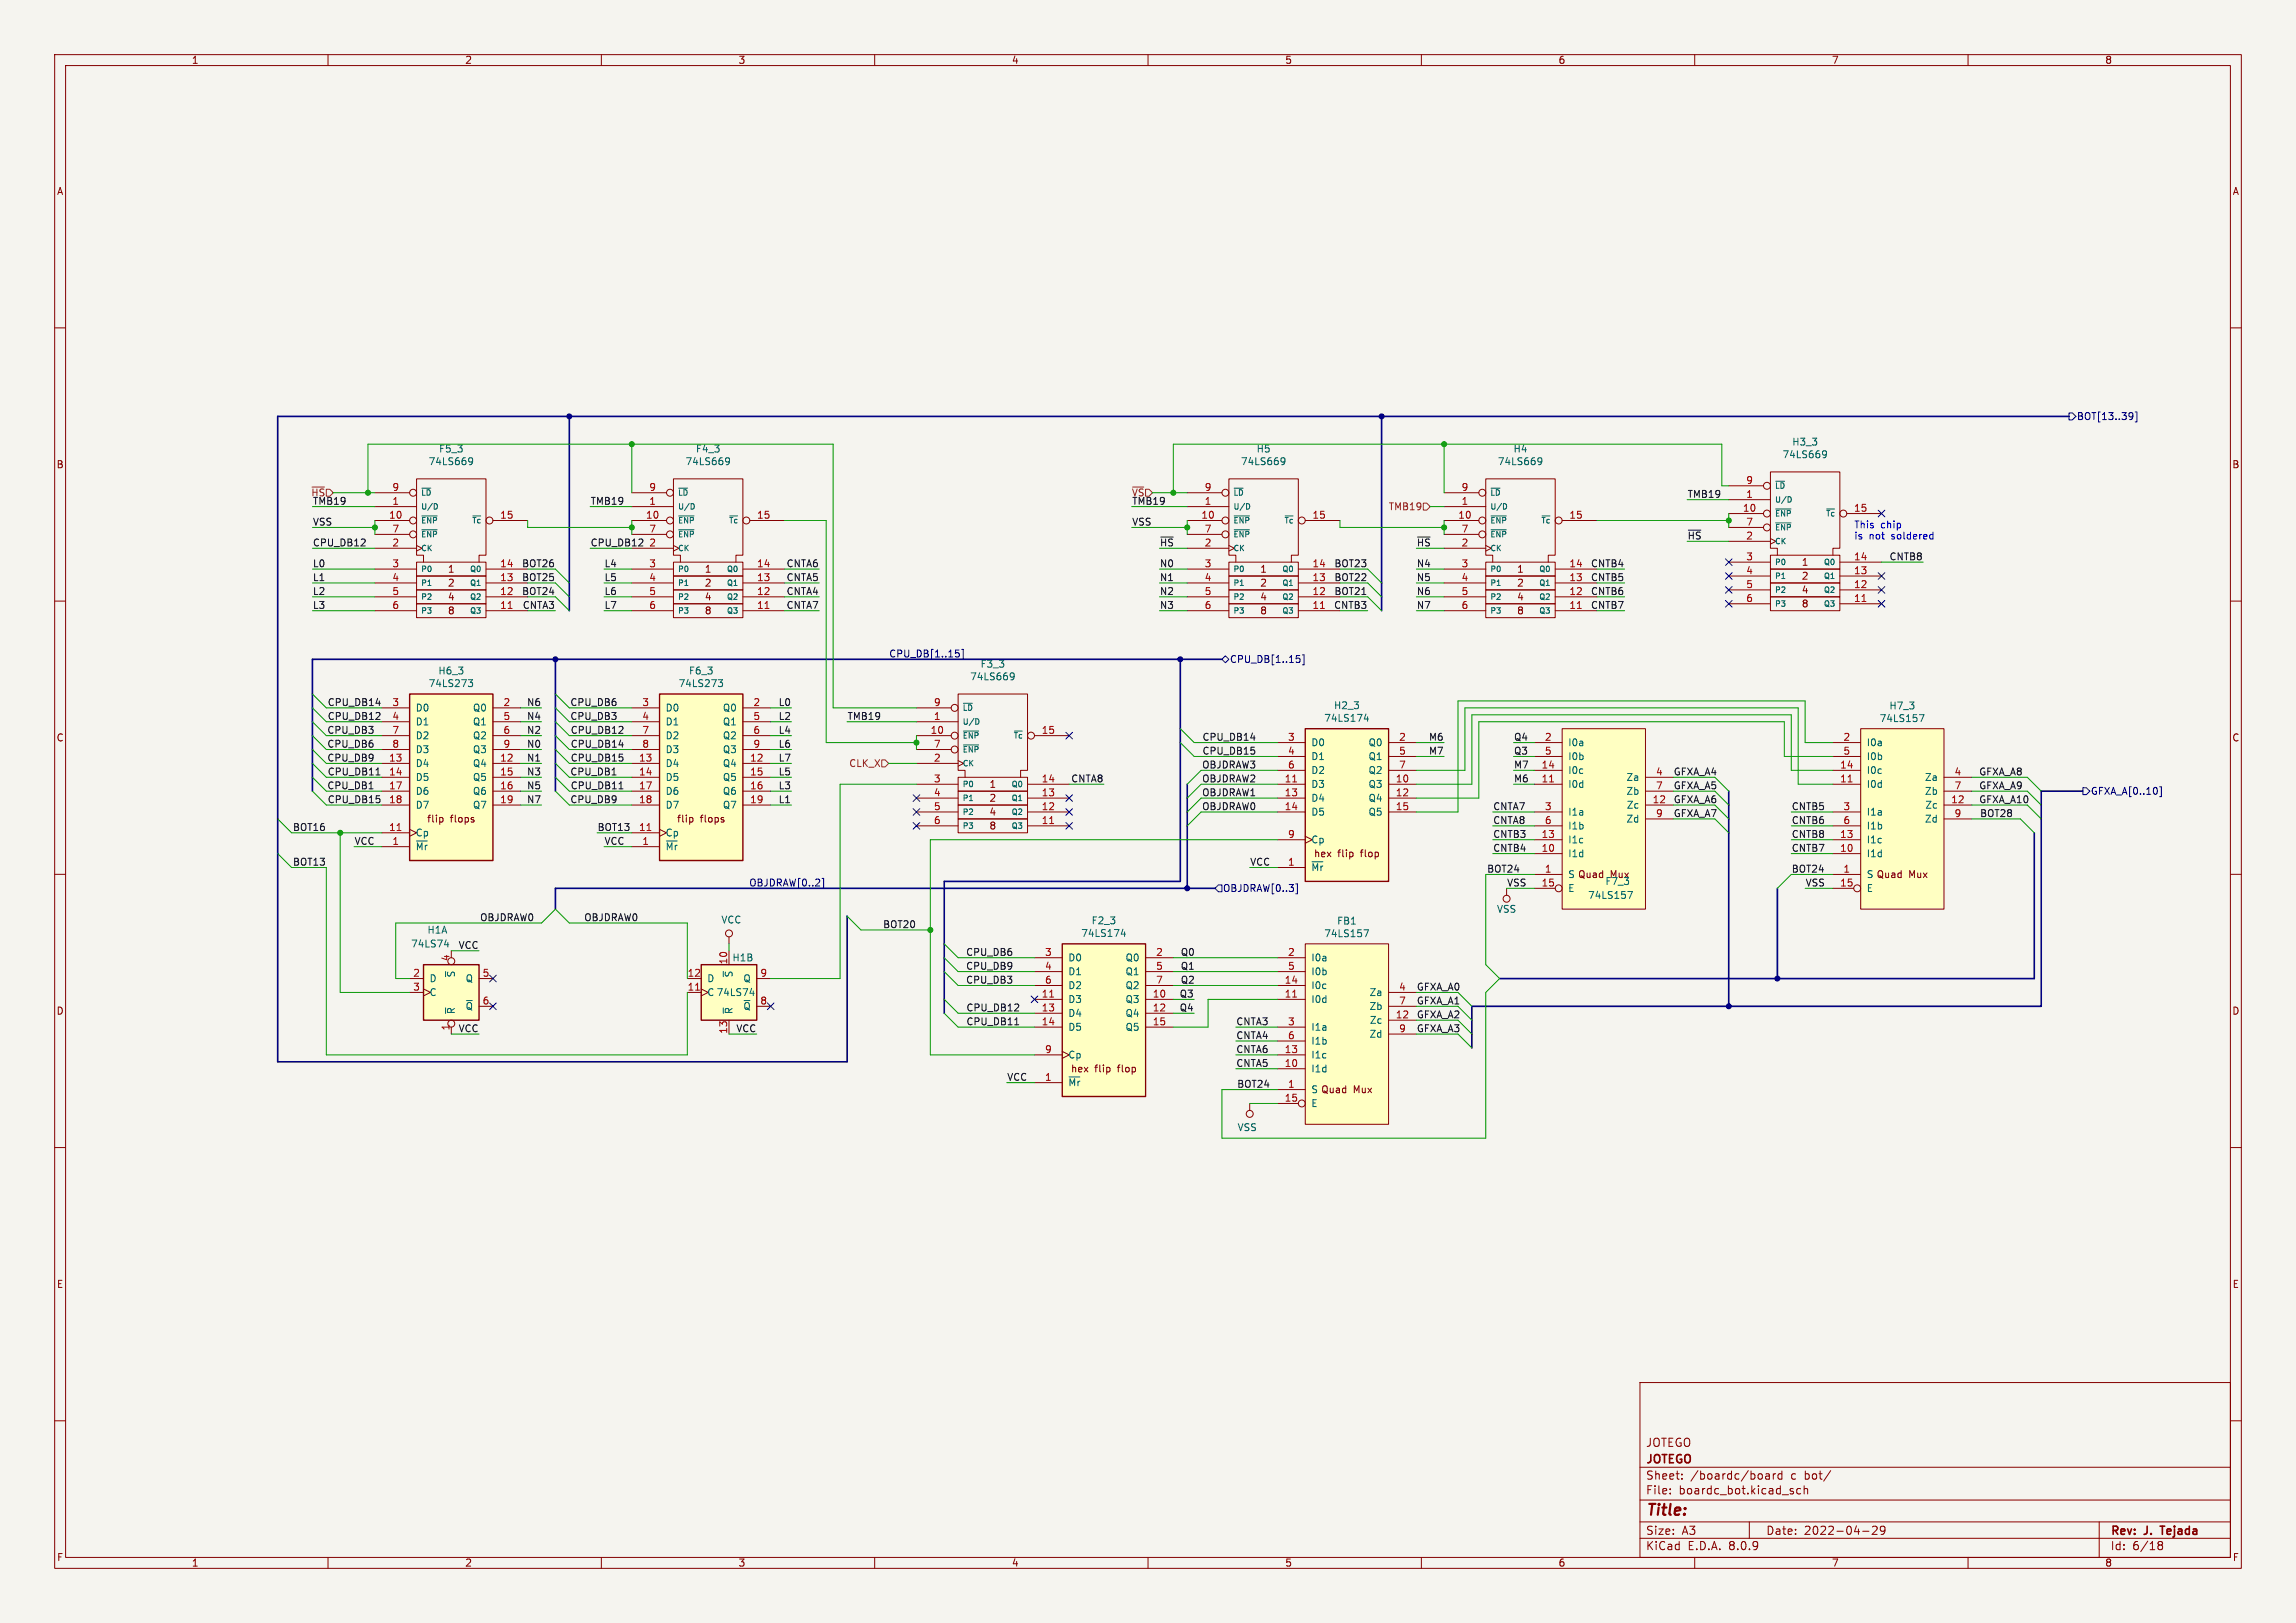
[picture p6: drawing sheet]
<svg xmlns="http://www.w3.org/2000/svg" width="420mm" height="297mm" viewBox="0 0 420 297" stroke-linecap="round" stroke-linejoin="round" font-family="sans-serif">
<defs><g id="words">
<text font-size="2.8" fill="#840000" x="301" y="277.9">Title:</text>
<g font-size="2.1" fill="#840000">
<text x="301" y="268.2">JOTEGO</text>
<text x="301" y="265">JOTEGO</text>
<text x="301" y="273.7">File:</text>
<text x="301" y="271">Sheet:</text>
<text x="307.1" y="273.7">boardc_bot.kicad_sch</text>
<text x="309.2" y="271">/boardc/board</text>
<text x="327.7" y="271">c</text>
<text x="330.2" y="271">bot/</text>
<text x="301" y="281.1">Size:</text>
<text x="307.6" y="281.1">A3</text>
<text x="323" y="281.1">Date:</text>
<text x="330" y="281.1">2022-04-29</text>
<text x="386" y="281.3">Rev:</text>
<text x="392.4" y="281.3">J.</text>
<text x="396" y="281.3">Tejada</text>
<text x="301" y="283.9">KiCad</text>
<text x="308.7" y="283.9">E.D.A.</text>
<text x="316.3" y="283.9">8.0.9</text>
<text x="386" y="283.9">Id:</text>
<text x="390.1" y="283.9">6/18</text>
</g>
<g font-size="1.8" fill="#840000">
<text x="35" y="11.9">1</text>
<text x="85" y="11.9">2</text>
<text x="135" y="11.9">3</text>
<text x="185" y="11.9">4</text>
<text x="235" y="11.9">5</text>
<text x="285" y="11.9">6</text>
<text x="335" y="11.9">7</text>
<text x="385" y="11.9">8</text>
<text x="10.3" y="35.9">A</text>
<text x="408.3" y="35.9">A</text>
<text x="10.3" y="85.9">B</text>
<text x="408.2" y="85.9">B</text>
<text x="81.8" y="105">1</text>
<text x="81.8" y="107.6">2</text>
<text x="128.8" y="105">1</text>
<text x="128.8" y="107.6">2</text>
<text x="230.4" y="105">1</text>
<text x="230.4" y="107.6">2</text>
<text x="277.4" y="105">1</text>
<text x="277.4" y="107.6">2</text>
<text x="329.5" y="103.7">1</text>
<text x="329.5" y="106.3">2</text>
<text x="81.8" y="110.1">4</text>
<text x="81.8" y="112.6">8</text>
<text x="128.8" y="110.1">4</text>
<text x="128.8" y="112.6">8</text>
<text x="230.4" y="110.1">4</text>
<text x="230.4" y="112.6">8</text>
<text x="277.4" y="110.1">4</text>
<text x="277.4" y="112.6">8</text>
<text x="329.5" y="108.8">4</text>
<text x="329.5" y="111.4">8</text>
<text x="10.3" y="135.9">C</text>
<text x="408.2" y="135.9">C</text>
<text x="180.9" y="144.4">1</text>
<text x="180.9" y="146.9">2</text>
<text x="180.9" y="149.5">4</text>
<text x="78" y="150.7">flip</text>
<text x="82.4" y="150.7">flops</text>
<text x="123.7" y="150.7">flip</text>
<text x="128.1" y="150.7">flops</text>
<text x="180.9" y="152">8</text>
<text x="244.7" y="157.1">flip</text>
<text x="249" y="157.1">flop</text>
<text x="349.1" y="160.9">Mux</text>
<text x="10.3" y="185.9">D</text>
<text x="408.2" y="185.9">D</text>
<text x="200.3" y="196.5">flip</text>
<text x="204.6" y="196.5">flop</text>
<text x="247.5" y="200.3">Mux</text>
<text x="10.3" y="235.9">E</text>
<text x="408.3" y="235.9">E</text>
<text x="10.3" y="285.9">F</text>
<text x="35" y="286.9">1</text>
<text x="85" y="286.9">2</text>
<text x="135" y="286.9">3</text>
<text x="185" y="286.9">4</text>
<text x="235" y="286.9">5</text>
<text x="285" y="286.9">6</text>
<text x="335" y="286.9">7</text>
<text x="385" y="286.9">8</text>
<text x="408.3" y="285.9">F</text>
</g>
<g font-size="1.8" fill="#000084">
<text x="379.8" y="77.1">BOT[13..39]</text>
<text x="162.6" y="120.4">CPU_DB[1..15]</text>
<text x="224.9" y="121.5">CPU_DB[1..15]</text>
<text x="382.4" y="145.6">GFXA_A[0..10]</text>
<text x="137" y="162.3">OBJDRAW[0..2]</text>
<text x="223.6" y="163.4">OBJDRAW[0..3]</text>
</g>
<g font-size="1.8" fill="#006464">
<text x="80.2" y="83">F5_3</text>
<text x="127.2" y="83">F4_3</text>
<text x="229.8" y="83">H5</text>
<text x="276.8" y="83">H4</text>
<text x="327.7" y="81.7">H3_3</text>
<text x="78.3" y="85.3">74LS669</text>
<text x="125.3" y="85.3">74LS669</text>
<text x="226.9" y="85.3">74LS669</text>
<text x="273.9" y="85.3">74LS669</text>
<text x="326" y="84">74LS669</text>
<text x="78.3" y="125.9">74LS273</text>
<text x="80.1" y="123.6">H6_3</text>
<text x="124" y="125.9">74LS273</text>
<text x="125.9" y="123.6">F6_3</text>
<text x="177.4" y="124.7">74LS669</text>
<text x="179.3" y="122.4">F3_3</text>
<text x="75.9" y="130.4">D0</text>
<text x="86.4" y="130.4">Q0</text>
<text x="121.7" y="130.4">D0</text>
<text x="132.1" y="130.4">Q0</text>
<text x="243.9" y="130">H2_3</text>
<text x="345.5" y="130">H7_3</text>
<text x="75.9" y="132.9">D1</text>
<text x="75.9" y="135.5">D2</text>
<text x="86.4" y="132.9">Q1</text>
<text x="86.4" y="135.5">Q2</text>
<text x="121.7" y="132.9">D1</text>
<text x="121.7" y="135.5">D2</text>
<text x="132.1" y="132.9">Q1</text>
<text x="132.1" y="135.5">Q2</text>
<text x="239.8" y="136.8">D0</text>
<text x="242.1" y="132.3">74LS174</text>
<text x="250.2" y="136.8">Q0</text>
<text x="286.8" y="136.8">I0a</text>
<text x="341.4" y="136.8">I0a</text>
<text x="343.7" y="132.3">74LS157</text>
<text x="75.9" y="140.6">D4</text>
<text x="75.9" y="143.1">D5</text>
<text x="75.9" y="138">D3</text>
<text x="86.4" y="140.6">Q4</text>
<text x="86.4" y="143.1">Q5</text>
<text x="86.4" y="138">Q3</text>
<text x="121.7" y="140.6">D4</text>
<text x="121.7" y="143.1">D5</text>
<text x="121.7" y="138">D3</text>
<text x="132.1" y="140.6">Q4</text>
<text x="132.1" y="143.1">Q5</text>
<text x="132.1" y="138">Q3</text>
<text x="239.8" y="139.3">D1</text>
<text x="239.8" y="141.8">D2</text>
<text x="250.2" y="139.3">Q1</text>
<text x="250.2" y="141.8">Q2</text>
<text x="286.8" y="141.8">I0c</text>
<text x="286.8" y="139.3">I0b</text>
<text x="297.4" y="143.1">Za</text>
<text x="341.4" y="141.8">I0c</text>
<text x="341.4" y="139.3">I0b</text>
<text x="352" y="143.1">Za</text>
<text x="75.9" y="145.6">D6</text>
<text x="75.9" y="148.2">D7</text>
<text x="86.4" y="145.6">Q6</text>
<text x="86.4" y="148.2">Q7</text>
<text x="121.7" y="145.6">D6</text>
<text x="121.7" y="148.2">D7</text>
<text x="132.1" y="145.6">Q6</text>
<text x="132.1" y="148.2">Q7</text>
<text x="239.8" y="144.4">D3</text>
<text x="239.8" y="146.9">D4</text>
<text x="239.8" y="149.5">D5</text>
<text x="250.2" y="144.4">Q3</text>
<text x="250.2" y="146.9">Q4</text>
<text x="250.2" y="149.5">Q5</text>
<text x="286.8" y="144.4">I0d</text>
<text x="286.8" y="149.5">I1a</text>
<text x="297.4" y="145.6">Zb</text>
<text x="297.5" y="148.2">Zc</text>
<text x="341.4" y="144.4">I0d</text>
<text x="341.4" y="149.5">I1a</text>
<text x="352" y="145.6">Zb</text>
<text x="352.1" y="148.2">Zc</text>
<text x="75.9" y="155.8">~{Mr}</text>
<text x="75.9" y="153.3">Cp</text>
<text x="121.7" y="155.8">~{Mr}</text>
<text x="121.7" y="153.3">Cp</text>
<text x="239.8" y="154.5">Cp</text>
<text x="286.8" y="154.5">I1c</text>
<text x="286.8" y="152">I1b</text>
<text x="297.4" y="150.7">Zd</text>
<text x="341.4" y="154.5">I1c</text>
<text x="341.4" y="152">I1b</text>
<text x="352" y="150.7">Zd</text>
<text x="239.8" y="159.6">~{Mr}</text>
<text x="240.3" y="157.1">hex</text>
<text x="286.8" y="160.9">S Quad</text>
<text x="286.8" y="157.1">I1d</text>
<text x="294.5" y="160.9">Mux</text>
<text x="341.4" y="160.9">S Quad</text>
<text x="341.4" y="157.1">I1d</text>
<text x="273.7" y="167.2">VSS</text>
<text x="286.8" y="163.4">E</text>
<text x="290.4" y="164.7">74LS157</text>
<text x="293.6" y="162.2">F7_3</text>
<text x="341.4" y="163.4">E</text>
<text x="75.1" y="173.6">74LS74</text>
<text x="78.1" y="171">H1A</text>
<text x="131.9" y="169.2">VCC</text>
<text x="197.7" y="171.7">74LS174</text>
<text x="199.6" y="169.3">F2_3</text>
<text x="242.1" y="171.7">74LS157</text>
<text x="244.5" y="169.4">FB1</text>
<text x="78.5" y="179.9">D</text>
<text x="83.4" y="179" transform="rotate(-90 83.4 179)">~{S}</text>
<text x="85.1" y="179.9">Q</text>
<text x="129.3" y="179.9">D</text>
<text x="133.9" y="176.1">H1B</text>
<text x="134.2" y="179" transform="rotate(-90 134.2 179)">~{S}</text>
<text x="135.9" y="179.9">Q</text>
<text x="195.3" y="176.1">D0</text>
<text x="195.3" y="178.7">D1</text>
<text x="205.8" y="176.1">Q0</text>
<text x="205.8" y="178.7">Q1</text>
<text x="239.8" y="176.1">I0a</text>
<text x="239.8" y="178.7">I0b</text>
<text x="78.5" y="182.5">C</text>
<text x="83.4" y="185.7" transform="rotate(-90 83.4 185.7)">~{R}</text>
<text x="85.1" y="185">~{Q}</text>
<text x="129.3" y="182.5">C 74LS74</text>
<text x="134.2" y="185.7" transform="rotate(-90 134.2 185.7)">~{R}</text>
<text x="135.9" y="185">~{Q}</text>
<text x="195.3" y="183.7">D3</text>
<text x="195.3" y="181.2">D2</text>
<text x="205.8" y="183.7">Q3</text>
<text x="205.8" y="181.2">Q2</text>
<text x="239.8" y="183.7">I0d</text>
<text x="239.8" y="181.2">I0c</text>
<text x="250.4" y="182.5">Za</text>
<text x="250.4" y="185">Zb</text>
<text x="195.3" y="186.3">D4</text>
<text x="195.3" y="188.8">D5</text>
<text x="205.8" y="186.3">Q4</text>
<text x="205.8" y="188.8">Q5</text>
<text x="239.8" y="188.8">I1a</text>
<text x="239.8" y="191.4">I1b</text>
<text x="250.4" y="190.1">Zd</text>
<text x="250.5" y="187.6">Zc</text>
<text x="195.3" y="193.9">Cp</text>
<text x="195.8" y="196.5">hex</text>
<text x="239.8" y="196.4">I1d</text>
<text x="239.8" y="193.9">I1c</text>
<text x="195.3" y="199">~{Mr}</text>
<text x="239.8" y="200.3">S Quad</text>
<text x="239.8" y="202.8">E</text>
<text x="226.3" y="207.2">VSS</text>
</g>
<g font-size="1.8" fill="#a90000">
<text x="71.7" y="89.9">9</text>
<text x="118.7" y="89.9">9</text>
<text x="220.3" y="89.9">9</text>
<text x="267.3" y="89.9">9</text>
<text x="319.3" y="88.6">9</text>
<text x="71.1" y="95">10</text>
<text x="71.7" y="92.5">1</text>
<text x="91.4" y="95">15</text>
<text x="118.1" y="95">10</text>
<text x="118.7" y="92.5">1</text>
<text x="138.4" y="95">15</text>
<text x="219.7" y="95">10</text>
<text x="220.3" y="92.5">1</text>
<text x="240" y="95">15</text>
<text x="266.7" y="95">10</text>
<text x="267.3" y="92.5">1</text>
<text x="287" y="95">15</text>
<text x="318.7" y="93.7">10</text>
<text x="319.3" y="91.2">1</text>
<text x="339" y="93.7">15</text>
<text x="71.7" y="100.1">2</text>
<text x="71.7" y="97.5">7</text>
<text x="118.7" y="100.1">2</text>
<text x="118.7" y="97.5">7</text>
<text x="220.3" y="100.1">2</text>
<text x="220.3" y="97.5">7</text>
<text x="267.3" y="100.1">2</text>
<text x="267.3" y="97.5">7</text>
<text x="319.3" y="98.8">2</text>
<text x="319.3" y="96.3">7</text>
<text x="71.7" y="103.9">3</text>
<text x="71.7" y="106.4">4</text>
<text x="91.4" y="106.4">13</text>
<text x="91.4" y="103.9">14</text>
<text x="118.7" y="103.9">3</text>
<text x="118.7" y="106.4">4</text>
<text x="138.4" y="106.4">13</text>
<text x="138.4" y="103.9">14</text>
<text x="220.3" y="103.9">3</text>
<text x="220.3" y="106.4">4</text>
<text x="240" y="106.4">13</text>
<text x="240" y="103.9">14</text>
<text x="267.3" y="103.9">3</text>
<text x="267.3" y="106.4">4</text>
<text x="287" y="106.4">13</text>
<text x="287" y="103.9">14</text>
<text x="319.3" y="102.6">3</text>
<text x="319.3" y="105.2">4</text>
<text x="319.3" y="107.7">5</text>
<text x="339" y="107.7">12</text>
<text x="339" y="105.2">13</text>
<text x="339" y="102.6">14</text>
<text x="71.7" y="109">5</text>
<text x="71.7" y="111.5">6</text>
<text x="91.4" y="111.5">11</text>
<text x="91.4" y="109">12</text>
<text x="118.7" y="109">5</text>
<text x="118.7" y="111.5">6</text>
<text x="138.4" y="111.5">11</text>
<text x="138.4" y="109">12</text>
<text x="220.3" y="109">5</text>
<text x="220.3" y="111.5">6</text>
<text x="240" y="111.5">11</text>
<text x="240" y="109">12</text>
<text x="267.3" y="109">5</text>
<text x="267.3" y="111.5">6</text>
<text x="287" y="111.5">11</text>
<text x="287" y="109">12</text>
<text x="319.3" y="110.2">6</text>
<text x="339" y="110.2">11</text>
<text x="71.7" y="129.3">3</text>
<text x="71.7" y="131.8">4</text>
<text x="92" y="129.3">2</text>
<text x="92" y="131.8">5</text>
<text x="117.4" y="129.3">3</text>
<text x="117.4" y="131.8">4</text>
<text x="137.7" y="129.3">2</text>
<text x="137.7" y="131.8">5</text>
<text x="170.7" y="131.8">1</text>
<text x="170.7" y="129.3">9</text>
<text x="71.7" y="134.4">7</text>
<text x="71.7" y="136.9">8</text>
<text x="92" y="134.4">6</text>
<text x="92" y="136.9">9</text>
<text x="117.4" y="134.4">7</text>
<text x="117.4" y="136.9">8</text>
<text x="137.7" y="134.4">6</text>
<text x="137.7" y="136.9">9</text>
<text x="170.1" y="134.4">10</text>
<text x="170.7" y="136.9">7</text>
<text x="190.5" y="134.4">15</text>
<text x="235.5" y="135.6">3</text>
<text x="255.8" y="135.6">2</text>
<text x="282.5" y="135.6">2</text>
<text x="337.1" y="135.6">2</text>
<text x="71.1" y="139.4">13</text>
<text x="71.1" y="142">14</text>
<text x="91.4" y="139.4">12</text>
<text x="91.4" y="142">15</text>
<text x="116.8" y="139.4">13</text>
<text x="116.8" y="142">14</text>
<text x="137.1" y="139.4">12</text>
<text x="137.1" y="142">15</text>
<text x="170.7" y="139.4">2</text>
<text x="170.7" y="143.3">3</text>
<text x="190.5" y="143.3">14</text>
<text x="234.9" y="143.3">11</text>
<text x="235.5" y="138.2">4</text>
<text x="235.5" y="140.7">6</text>
<text x="255.2" y="143.3">10</text>
<text x="255.8" y="138.2">5</text>
<text x="255.8" y="140.7">7</text>
<text x="281.9" y="143.3">11</text>
<text x="281.9" y="140.7">14</text>
<text x="282.5" y="138.2">5</text>
<text x="302.8" y="142">4</text>
<text x="336.5" y="143.3">11</text>
<text x="336.5" y="140.7">14</text>
<text x="337.1" y="138.2">5</text>
<text x="357.4" y="142">4</text>
<text x="71.1" y="144.5">17</text>
<text x="71.1" y="147.1">18</text>
<text x="91.4" y="144.5">16</text>
<text x="91.4" y="147.1">19</text>
<text x="116.8" y="144.5">17</text>
<text x="116.8" y="147.1">18</text>
<text x="137.1" y="144.5">16</text>
<text x="137.1" y="147.1">19</text>
<text x="170.7" y="145.8">4</text>
<text x="170.7" y="148.3">5</text>
<text x="190.5" y="148.3">12</text>
<text x="190.5" y="145.8">13</text>
<text x="234.9" y="145.8">13</text>
<text x="234.9" y="148.3">14</text>
<text x="255.2" y="145.8">12</text>
<text x="255.2" y="148.3">15</text>
<text x="282.5" y="148.3">3</text>
<text x="302.2" y="147.1">12</text>
<text x="302.8" y="144.5">7</text>
<text x="302.8" y="149.6">9</text>
<text x="337.1" y="148.3">3</text>
<text x="356.8" y="147.1">12</text>
<text x="357.4" y="144.5">7</text>
<text x="357.4" y="149.6">9</text>
<text x="71.1" y="152.1">11</text>
<text x="71.7" y="154.7">1</text>
<text x="116.8" y="152.1">11</text>
<text x="117.4" y="154.7">1</text>
<text x="170.7" y="150.9">6</text>
<text x="190.5" y="150.9">11</text>
<text x="235.5" y="153.4">9</text>
<text x="281.9" y="156">10</text>
<text x="281.9" y="153.4">13</text>
<text x="282.5" y="150.9">6</text>
<text x="336.5" y="156">10</text>
<text x="336.5" y="153.4">13</text>
<text x="337.1" y="150.9">6</text>
<text x="235.5" y="158.5">1</text>
<text x="282.5" y="159.8">1</text>
<text x="337.1" y="159.8">1</text>
<text x="281.9" y="162.3">15</text>
<text x="336.5" y="162.3">15</text>
<text x="75.5" y="178.8">2</text>
<text x="82.3" y="176" transform="rotate(-90 82.3 176)">4</text>
<text x="88.2" y="178.8">5</text>
<text x="125.7" y="178.8">12</text>
<text x="133.1" y="176.6" transform="rotate(-90 133.1 176.6)">10</text>
<text x="139" y="178.8">9</text>
<text x="191.1" y="175">3</text>
<text x="191.1" y="177.5">4</text>
<text x="211.4" y="175">2</text>
<text x="211.4" y="177.5">5</text>
<text x="235.5" y="175">2</text>
<text x="235.5" y="177.5">5</text>
<text x="75.5" y="181.4">3</text>
<text x="88.2" y="183.9">6</text>
<text x="125.7" y="181.4">11</text>
<text x="139" y="183.9">8</text>
<text x="190.5" y="182.6">11</text>
<text x="190.5" y="185.2">13</text>
<text x="191.1" y="180.1">6</text>
<text x="210.8" y="182.6">10</text>
<text x="210.8" y="185.2">12</text>
<text x="211.4" y="180.1">7</text>
<text x="234.9" y="182.6">11</text>
<text x="234.9" y="180.1">14</text>
<text x="255.8" y="181.4">4</text>
<text x="255.8" y="183.9">7</text>
<text x="82.3" y="188.7" transform="rotate(-90 82.3 188.7)">1</text>
<text x="133.1" y="189.3" transform="rotate(-90 133.1 189.3)">13</text>
<text x="190.5" y="187.7">14</text>
<text x="210.8" y="187.7">15</text>
<text x="235.5" y="187.7">3</text>
<text x="235.5" y="190.2">6</text>
<text x="255.2" y="186.4">12</text>
<text x="255.8" y="189">9</text>
<text x="191.1" y="197.9">1</text>
<text x="191.1" y="192.8">9</text>
<text x="234.9" y="195.3">10</text>
<text x="234.9" y="192.8">13</text>
<text x="234.9" y="201.7">15</text>
<text x="235.5" y="199.1">1</text>
</g>
<g font-size="1.8" fill="#725600">
<text x="56.8" y="91">~{HS}</text>
<text x="253.9" y="93.6">TMB19</text>
<text x="155.2" y="140.6">CLK_X</text>
</g>
<g font-size="1.8" fill="#0f0f0f">
<text x="57.1" y="92.4">TMB19</text>
<text x="107.9" y="92.4">TMB19</text>
<text x="206.9" y="91">~{VS}</text>
<text x="207" y="92.4">TMB19</text>
<text x="308.6" y="91.2">TMB19</text>
<text x="57.1" y="100.1">CPU_DB12</text>
<text x="57.1" y="96.3">VSS</text>
<text x="107.9" y="100.1">CPU_DB12</text>
<text x="207" y="96.3">VSS</text>
<text x="212.1" y="100.1">~{HS}</text>
<text x="259.1" y="100.1">~{HS}</text>
<text x="308.6" y="98.8">~{HS}</text>
<text x="57.1" y="103.9">L0</text>
<text x="57.1" y="106.4">L1</text>
<text x="95.4" y="103.9">BOT26</text>
<text x="95.4" y="106.4">BOT25</text>
<text x="110.5" y="103.9">L4</text>
<text x="110.5" y="106.4">L5</text>
<text x="143.8" y="103.9">CNTA6</text>
<text x="143.8" y="106.4">CNTA5</text>
<text x="212.1" y="106.4">N1</text>
<text x="212.1" y="103.9">N0</text>
<text x="244" y="106.4">BOT22</text>
<text x="244" y="103.9">BOT23</text>
<text x="259.1" y="103.9">N4</text>
<text x="259.1" y="106.4">N5</text>
<text x="290.9" y="106.4">CNTB5</text>
<text x="290.9" y="103.9">CNTB4</text>
<text x="345.5" y="102.6">CNTB8</text>
<text x="57.1" y="111.5">L3</text>
<text x="57.1" y="109">L2</text>
<text x="95.4" y="109">BOT24</text>
<text x="95.5" y="111.5">CNTA3</text>
<text x="110.5" y="111.5">L7</text>
<text x="110.5" y="109">L6</text>
<text x="143.8" y="109">CNTA4</text>
<text x="143.8" y="111.5">CNTA7</text>
<text x="212.1" y="109">N2</text>
<text x="212.1" y="111.5">N3</text>
<text x="243.9" y="111.5">CNTB3</text>
<text x="244" y="109">BOT21</text>
<text x="259.1" y="111.5">N7</text>
<text x="259.1" y="109">N6</text>
<text x="290.9" y="109">CNTB6</text>
<text x="290.9" y="111.5">CNTB7</text>
<text x="59.8" y="131.8">CPU_DB12</text>
<text x="59.8" y="129.3">CPU_DB14</text>
<text x="96.3" y="131.8">N4</text>
<text x="96.3" y="129.3">N6</text>
<text x="104.2" y="129.3">CPU_DB6</text>
<text x="104.2" y="131.8">CPU_DB3</text>
<text x="142.3" y="129.3">L0</text>
<text x="142.3" y="131.8">L2</text>
<text x="154.9" y="131.8">TMB19</text>
<text x="59.8" y="136.9">CPU_DB6</text>
<text x="59.8" y="134.4">CPU_DB3</text>
<text x="96.3" y="134.4">N2</text>
<text x="96.3" y="136.9">N0</text>
<text x="104.3" y="136.9">CPU_DB14</text>
<text x="104.3" y="134.4">CPU_DB12</text>
<text x="142.3" y="136.9">L6</text>
<text x="142.3" y="134.4">L4</text>
<text x="219.9" y="135.6">CPU_DB14</text>
<text x="261.3" y="135.6">M6</text>
<text x="276.9" y="135.6">Q4</text>
<text x="59.8" y="139.4">CPU_DB9</text>
<text x="59.8" y="142">CPU_DB11</text>
<text x="96.3" y="142">N3</text>
<text x="96.3" y="139.4">N1</text>
<text x="104.2" y="142">CPU_DB1</text>
<text x="104.3" y="139.4">CPU_DB15</text>
<text x="142.3" y="139.4">L7</text>
<text x="142.3" y="142">L5</text>
<text x="195.9" y="143.2">CNTA8</text>
<text x="219.8" y="140.7">OBJDRAW3</text>
<text x="219.8" y="143.2">OBJDRAW2</text>
<text x="219.9" y="138.2">CPU_DB15</text>
<text x="261.3" y="138.2">M7</text>
<text x="276.9" y="140.7">M7</text>
<text x="276.9" y="138.2">Q3</text>
<text x="276.9" y="143.2">M6</text>
<text x="306.1" y="142">GFXA_A4</text>
<text x="361.9" y="142">GFXA_A8</text>
<text x="59.8" y="144.5">CPU_DB1</text>
<text x="59.8" y="147.1">CPU_DB15</text>
<text x="96.3" y="147.1">N7</text>
<text x="96.3" y="144.5">N5</text>
<text x="104.2" y="147.1">CPU_DB9</text>
<text x="104.3" y="144.5">CPU_DB11</text>
<text x="142.3" y="147.1">L1</text>
<text x="142.3" y="144.5">L3</text>
<text x="219.8" y="145.8">OBJDRAW1</text>
<text x="219.8" y="148.3">OBJDRAW0</text>
<text x="273" y="148.3">CNTA7</text>
<text x="306.1" y="144.5">GFXA_A5</text>
<text x="306.1" y="149.6">GFXA_A7</text>
<text x="306.1" y="147.1">GFXA_A6</text>
<text x="327.7" y="148.3">CNTB5</text>
<text x="361.9" y="144.5">GFXA_A9</text>
<text x="361.9" y="147.1">GFXA_A10</text>
<text x="362.1" y="149.6">BOT28</text>
<text x="53.5" y="152.1">BOT16</text>
<text x="64.8" y="154.7">VCC</text>
<text x="109.2" y="152.1">BOT13</text>
<text x="110.5" y="154.7">VCC</text>
<text x="273" y="155.9">CNTB4</text>
<text x="273" y="153.4">CNTB3</text>
<text x="273" y="150.9">CNTA8</text>
<text x="327.7" y="155.9">CNTB7</text>
<text x="327.7" y="150.9">CNTB6</text>
<text x="327.7" y="153.4">CNTB8</text>
<text x="53.5" y="158.5">BOT13</text>
<text x="228.6" y="158.5">VCC</text>
<text x="271.9" y="159.8">BOT24</text>
<text x="327.7" y="159.8">BOT24</text>
<text x="275.6" y="162.3">VSS</text>
<text x="330.2" y="162.3">VSS</text>
<text x="83.8" y="173.7">VCC</text>
<text x="87.7" y="168.6">OBJDRAW0</text>
<text x="106.8" y="168.6">OBJDRAW0</text>
<text x="161.4" y="169.9">BOT20</text>
<text x="176.6" y="175">CPU_DB6</text>
<text x="176.6" y="177.5">CPU_DB9</text>
<text x="215.9" y="177.5">Q1</text>
<text x="215.9" y="175">Q0</text>
<text x="176.6" y="180.1">CPU_DB3</text>
<text x="176.7" y="185.2">CPU_DB12</text>
<text x="215.7" y="185.2">Q4</text>
<text x="215.7" y="182.6">Q3</text>
<text x="215.9" y="180.1">Q2</text>
<text x="259.1" y="183.9">GFXA_A1</text>
<text x="259.1" y="181.3">GFXA_A0</text>
<text x="83.8" y="189">VCC</text>
<text x="134.6" y="189">VCC</text>
<text x="176.7" y="187.7">CPU_DB11</text>
<text x="226.1" y="190.2">CNTA4</text>
<text x="226.1" y="187.7">CNTA3</text>
<text x="259.1" y="186.4">GFXA_A2</text>
<text x="259.1" y="189">GFXA_A3</text>
<text x="184.1" y="197.9">VCC</text>
<text x="226.1" y="195.3">CNTA5</text>
<text x="226.1" y="192.8">CNTA6</text>
<text x="226.2" y="199.1">BOT24</text>
</g>
<g font-size="1.8" fill="#0000c2">
<text x="339.1" y="96.8">This</text>
<text x="339.1" y="98.8">is</text>
<text x="341.9" y="98.8">not</text>
<text x="344" y="96.8">chip</text>
<text x="346.1" y="98.8">soldered</text>
</g>
<g font-size="1.4" fill="#006464">
<text x="324.6" y="89.6">~{LD}</text>
<text x="77" y="93.4">U/D</text>
<text x="77" y="96">~{ENP}</text>
<text x="77" y="90.9">~{LD}</text>
<text x="86.2" y="96">~{Tc}</text>
<text x="124" y="93.4">U/D</text>
<text x="124" y="96">~{ENP}</text>
<text x="124" y="90.9">~{LD}</text>
<text x="133.2" y="96">~{Tc}</text>
<text x="225.6" y="93.4">U/D</text>
<text x="225.6" y="96">~{ENP}</text>
<text x="225.6" y="90.9">~{LD}</text>
<text x="234.8" y="96">~{Tc}</text>
<text x="272.5" y="93.4">U/D</text>
<text x="272.5" y="96">~{ENP}</text>
<text x="272.5" y="90.9">~{LD}</text>
<text x="281.8" y="96">~{Tc}</text>
<text x="324.6" y="92.2">U/D</text>
<text x="324.6" y="94.7">~{ENP}</text>
<text x="333.9" y="94.7">~{Tc}</text>
<text x="77" y="101.1">CK</text>
<text x="77" y="98.5">~{ENP}</text>
<text x="124" y="101.1">CK</text>
<text x="124" y="98.5">~{ENP}</text>
<text x="225.6" y="101.1">CK</text>
<text x="225.6" y="98.5">~{ENP}</text>
<text x="272.5" y="101.1">CK</text>
<text x="272.5" y="98.5">~{ENP}</text>
<text x="324.6" y="99.8">CK</text>
<text x="324.6" y="97.3">~{ENP}</text>
<text x="77" y="104.9">P0</text>
<text x="77" y="107.4">P1</text>
<text x="85.9" y="107.4">Q1</text>
<text x="85.9" y="104.9">Q0</text>
<text x="124" y="104.9">P0</text>
<text x="124" y="107.4">P1</text>
<text x="132.8" y="107.4">Q1</text>
<text x="132.8" y="104.9">Q0</text>
<text x="225.6" y="104.9">P0</text>
<text x="225.6" y="107.4">P1</text>
<text x="234.4" y="107.4">Q1</text>
<text x="234.4" y="104.9">Q0</text>
<text x="272.5" y="104.9">P0</text>
<text x="272.5" y="107.4">P1</text>
<text x="281.4" y="107.4">Q1</text>
<text x="281.4" y="104.9">Q0</text>
<text x="324.6" y="103.6">P0</text>
<text x="324.6" y="106.1">P1</text>
<text x="333.5" y="106.1">Q1</text>
<text x="333.5" y="103.6">Q0</text>
<text x="77" y="110">P2</text>
<text x="77" y="112.5">P3</text>
<text x="85.9" y="112.5">Q3</text>
<text x="85.9" y="110">Q2</text>
<text x="124" y="110">P2</text>
<text x="124" y="112.5">P3</text>
<text x="132.8" y="112.5">Q3</text>
<text x="132.8" y="110">Q2</text>
<text x="225.6" y="110">P2</text>
<text x="225.6" y="112.5">P3</text>
<text x="234.4" y="112.5">Q3</text>
<text x="234.4" y="110">Q2</text>
<text x="272.5" y="110">P2</text>
<text x="272.5" y="112.5">P3</text>
<text x="281.4" y="112.5">Q3</text>
<text x="281.4" y="110">Q2</text>
<text x="324.6" y="108.7">P2</text>
<text x="324.6" y="111.2">P3</text>
<text x="333.5" y="111.2">Q3</text>
<text x="333.5" y="108.7">Q2</text>
<text x="176" y="130.3">~{LD}</text>
<text x="176" y="132.8">U/D</text>
<text x="176" y="135.4">~{ENP}</text>
<text x="176" y="137.9">~{ENP}</text>
<text x="185.3" y="135.4">~{Tc}</text>
<text x="176" y="140.4">CK</text>
<text x="176" y="144.2">P0</text>
<text x="176" y="146.8">P1</text>
<text x="176" y="149.3">P2</text>
<text x="184.9" y="149.3">Q2</text>
<text x="184.9" y="146.8">Q1</text>
<text x="184.9" y="144.2">Q0</text>
<text x="176" y="151.9">P3</text>
<text x="184.9" y="151.9">Q3</text>
</g>
</g></defs>
<path d="M0 0h420v297h-420z" fill="#f5f4ef" stroke="#f5f4ef" stroke-width=".18"/>
<g fill="none" stroke="#840000" stroke-width=".18">
<path d="M10 10h400v277h-400zM12 12h396v273h-396zM60 10v2M110 10v2M160 10v2M210 10v2M260 10v2M310 10v2M360 10v2M10 60h2M408 60h2M68.6 92.7h7.6"/>
<path d="M68.6 95.3h6.3M68.6 97.8h6.3M68.6 90.2h6.3M76.2 99.8l1 .5-1 .5M90.2 95.3h6.3M264.2 92.7h7.6M264.2 95.3h6.3M264.2 97.8h6.3M264.2 90.2h6.3M271.8 99.8l1 .5-1 .5M285.7 95.3h6.4M10 110h2"/>
<path d="M68.6 111.8h7.6M68.6 109.2h7.6M68.6 106.7h7.6M68.6 104.1h7.6M68.6 100.3h7.6M76.2 110.5h12.7v2.5h-12.7zM76.2 108h12.7v2.5h-12.7zM76.2 105.4h12.7v2.6h-12.7zM76.2 102.9h12.7v2.5h-12.7zM77.5 102.9v-1.3h-1.3v-14h12.7v14h-1.3v1.3M88.9 111.8h7.6M88.9 109.2h7.6"/>
<path d="M88.9 106.7h7.6M88.9 104.1h7.6M264.2 111.8h7.6M264.2 109.2h7.6M264.2 106.7h7.6M264.2 104.1h7.6M264.2 100.3h7.6M271.8 110.5h12.7v2.5h-12.7zM271.8 108h12.7v2.5h-12.7zM271.8 105.4h12.7v2.6h-12.7zM271.8 102.9h12.7v2.5h-12.7zM273 102.9v-1.3h-1.2v-14h12.7v14h-1.3v1.3"/>
<path d="M284.5 111.8h7.6M284.5 109.2h7.6M284.5 106.7h7.6M284.5 104.1h7.6M408 110h2M10 160h2M408 160h2M10 210h2M408 210h2M300 253h108v32h-108zM10 260h2M300 278.5h108"/>
<path d="M300 274.5h108M300 268.5h108M305.5 273.2v.2M305.5 272.5v.1M307.7 270.5v.2M307.7 269.8v.1M320 278.5v3M323 269.8h.6l.1 .9M323.7 270l-.5 .1a.29 .29 0 0 0-.3 .3 .29 .29 0 0 0 .3 .3l.5-.1M324.4 269.7v1M324.8 269.7l-.3 .1-.1 .2M325.9 269.8l-.4-.1-.3 .3v.4l.2 .2h.5"/>
<path d="M325.9 269.2v1.5M327.9 272.9l.2 .2-.2 .3M327.9 272.4l.1 .1M329.4 272.5l-.5-.1-.2 .3v.4l.1 .2h.6M330 272.5l.2-.1 .4 .1 .1 .9M330 271.9v1.5M334.9 269.1l-1.3 1.9M342.5 279.4l.6-.1 .2 .1 .1 .3-1 1.1h1M344.8 279.9l-.3 .3h-.3l-.3-.3 .2-.5 .4-.1 .2 .1a.99 .99 0 0 1-.3 1.4h-.3M384 278.5v6.5M408 260h2M60 285v2"/>
<path d="M110 285v2M160 285v2M210 285v2M260 285v2M300 281.5h108M310 285v2M340.7 280.2h1.2M360 285v2M394.7 282.4l.3 .3M395 282.7h.3M395 282.7l-.3 .3M395.3 282.1l-.4 .1-.2 .2"/>
<path d="M395.3 282.7l.3 .3-.2 .5-.4 .1-.3-.3M395.6 282.4l-.3 .3"/>
<circle cx="75.6" cy="90.2" r=".63"/>
<circle cx="75.6" cy="97.8" r=".63"/>
<circle cx="75.6" cy="95.2" r=".63"/>
<circle cx="89.5" cy="95.2" r=".63"/>
<circle cx="271.1" cy="90.2" r=".63"/>
<circle cx="271.1" cy="97.8" r=".63"/>
<circle cx="271.1" cy="95.2" r=".63"/>
<circle cx="285.1" cy="95.2" r=".63"/>
</g>
<path d="M395.1 279.3h.9" fill="none" stroke="#840000" stroke-width=".3"/>
<g fill="none" stroke="#006464" stroke-width=".18">
<path d="M77.2 94.4h2.8M77.2 97h2.8M77.2 89.3h1.6M79.8 92.2l.2 .4-.2 .5M85.8 83.8h.4l.3 .2a.84 .84 0 0 1-.4 1h-.3M86.5 84.3l-.3 .3-.4-.1M86.5 94.4h1.4M272.7 94.4h2.8M272.7 97h2.8M272.7 89.3h1.7M275.4 92.2l.2 .4-.2 .5M281.4 83.8h.4l.2 .2a.84 .84 0 0 1-.3 1h-.3"/>
<path d="M282 84.3l-.2 .3-.4-.1M282.1 94.4h1.4"/>
</g>
<path d="M93 111.3h.7M288.5 111.3h.8" fill="none" stroke="#a90000" stroke-width=".18"/>
<path d="M340.4 133.4h15.2v33h-15.2z" fill="#ffffc2"/>
<g fill="none" stroke="#840000" stroke-width=".18">
<path d="M335.3 135.9h5.1M335.3 138.4h5.1M340.4 133.4h15.2v33h-15.2zM335.3 156.2h5.1M335.3 143.5h5.1M335.3 153.7h5.1M335.3 141h5.1M335.3 148.6h5.1M335.3 151.1h5.1M355.6 147.3h5.1M355.6 142.2h5.1M355.6 144.8h5.1"/>
<path d="M355.6 149.9h5.1M335.3 160h5.1M335.3 162.6h3.8"/>
<circle cx="339.7" cy="162.6" r=".63"/>
</g>
<path d="M338.1 143.1h.7" fill="none" stroke="#a90000" stroke-width=".18"/>
<path d="M351.1 130.8h.8l-.5 1.2" fill="none" stroke="#006464" stroke-width=".18"/>
<path d="M194.3 172.7h15.2v28h-15.2z" fill="#ffffc2"/>
<path d="M194.3 172.7h15.2v28h-15.2z" fill="none" stroke="#840000" stroke-width=".25"/>
<g fill="none" stroke="#840000" stroke-width=".18">
<path d="M189.2 175.3h5.1M189.2 177.8h5.1M209.5 175.3h5.1M209.5 177.8h5.1M189.2 198.1h5.1M189.2 182.9h5.1M189.2 185.4h5.1M189.2 188h5.1M189.2 180.3h5.1M189.2 193h5.1M194.3 192.4l1.3 .6-1.3 .7M209.5 182.9h5.1"/>
<path d="M209.5 185.4h5.1M209.5 188h5.1M209.5 180.3h5.1"/>
</g>
<path d="M192 182.5h.7" fill="none" stroke="#a90000" stroke-width=".18"/>
<path d="M205.4 170l-.3 .9h.8M205.7 170.5v.9" fill="none" stroke="#006464" stroke-width=".18"/>
<path d="M77.5 176.5h10.1v10.2h-10.1z" fill="#ffffc2"/>
<path d="M77.5 176.5h10.1v10.2h-10.1z" fill="none" stroke="#840000" stroke-width=".25"/>
<g fill="none" stroke="#840000" stroke-width=".18">
<path d="M74.9 179.1h2.6M82.5 174v1.3M87.6 179.1h2.6M74.9 181.6h2.6M77.5 181l1.2 .6-1.2 .6M82.5 188v1.2M87.6 184.2h2.6"/>
<circle cx="82.5" cy="187.3" r=".63"/>
</g>
<path d="M81.3 172.9h.8M81.9 172.5v.8M81.5 184.4v1" fill="none" stroke="#006464" stroke-width=".18"/>
<path d="M238.8 133.4h15.2v27.9h-15.2z" fill="#ffffc2"/>
<path d="M238.8 133.4h15.2v27.9h-15.2z" fill="none" stroke="#840000" stroke-width=".25"/>
<g fill="none" stroke="#840000" stroke-width=".18">
<path d="M233.7 135.9h5.1M233.7 138.4h5.1M254 135.9h5.1M254 138.4h5.1M233.7 158.8h5.1M233.7 143.5h5.1M233.7 146.1h5.1M233.7 148.6h5.1M233.7 141h5.1M233.7 153.7h5.1M238.8 153l1.2 .7-1.2 .6M254 143.5h5.1"/>
<path d="M254 146.1h5.1M254 148.6h5.1M254 141h5.1"/>
</g>
<path d="M236.5 143.1h.7" fill="none" stroke="#a90000" stroke-width=".18"/>
<path d="M249.9 130.7l-.3 .9h.7M250.2 131.2v.8" fill="none" stroke="#006464" stroke-width=".18"/>
<path d="M74.9 127h15.3v30.5h-15.3z" fill="#ffffc2"/>
<path d="M74.9 127h15.3v30.5h-15.3z" fill="none" stroke="#840000" stroke-width=".25"/>
<g fill="none" stroke="#840000" stroke-width=".18">
<path d="M115.6 92.7h7.6M115.6 95.3h6.3M115.6 97.8h6.3M115.6 90.2h6.3M123.2 99.8l1 .5-1 .5M137.2 95.3h6.3M316.2 91.4h7.6M316.2 94h6.4M316.2 99.1h7.6M316.2 96.5h6.4M316.2 88.9h6.4M323.8 98.6l1.1 .5-1.1 .5"/>
<path d="M337.8 94h6.4M115.6 111.8h7.6M115.6 109.2h7.6M115.6 106.7h7.6M115.6 104.1h7.6M115.6 100.3h7.6M123.2 110.5h12.7v2.5h-12.7zM123.2 108h12.7v2.5h-12.7zM123.2 105.4h12.7v2.6h-12.7zM123.2 102.9h12.7v2.5h-12.7zM124.5 102.9v-1.3h-1.3v-14h12.7v14h-1.3v1.3M135.9 111.8h7.6"/>
<path d="M135.9 109.2h7.6M135.9 106.7h7.6M135.9 104.1h7.6M316.2 110.5h7.6M316.2 108h7.6M316.2 105.4h7.6M316.2 102.9h7.6M323.8 109.2h12.7v2.6h-12.7zM323.8 106.7h12.7v2.5h-12.7zM323.8 104.1h12.7v2.6h-12.7zM323.8 101.6h12.7v2.5h-12.7zM325.1 101.6v-1.3h-1.3v-13.9h12.7v13.9h-1.2v1.3"/>
<path d="M336.5 110.5h7.7M336.5 108h7.7M336.5 105.4h7.7M336.5 102.9h7.7M69.8 139.7h5.1M69.8 129.5h5.1M69.8 132.1h5.1M69.8 134.6h5.1M69.8 137.2h5.1M90.2 139.7h5M90.2 129.5h5M90.2 132.1h5"/>
<path d="M90.2 134.6h5M90.2 137.2h5M69.8 154.9h5.1M69.8 152.4h5.1M69.8 142.2h5.1M69.8 144.8h5.1M69.8 147.3h5.1M74.9 151.8l1.3 .6-1.3 .6M80.8 149.6l.2 .2v.4l-.2 .2M86.5 150l.2 .2-.2 .2M86.5 149.6l.2 .1M90.2 142.2h5"/>
<path d="M90.2 144.8h5M90.2 147.3h5M133.3 171.5v1.2"/>
<circle cx="122.6" cy="90.2" r=".63"/>
<circle cx="122.6" cy="97.8" r=".63"/>
<circle cx="122.6" cy="95.2" r=".63"/>
<circle cx="136.5" cy="95.2" r=".63"/>
<circle cx="323.2" cy="94" r=".63"/>
<circle cx="323.2" cy="88.9" r=".63"/>
<circle cx="323.2" cy="96.5" r=".63"/>
<circle cx="337.2" cy="94" r=".63"/>
<circle cx="133.3" cy="170.8" r=".63"/>
</g>
<path d="M139.9 111.3h.8M340.6 110.1h.7M72.6 152h.8" fill="none" stroke="#a90000" stroke-width=".18"/>
<g fill="none" stroke="#006464" stroke-width=".18">
<path d="M124.2 94.4h2.8M124.2 97h2.8M124.2 89.3h1.6M126.8 92.2l.2 .4-.2 .5M132.8 83.8h.4l.2 .2a.84 .84 0 0 1-.3 1h-.3M133.4 84.3l-.2 .3-.4-.1M133.5 94.4h1.4M324.8 93.1h2.8M324.8 95.7h2.8M324.8 88.1h1.6M327.5 90.9l.2 .4-.2 .6M333.5 82.6l.4-.1 .2 .2a.84 .84 0 0 1-.4 1.1h-.2"/>
<path d="M334.1 83l-.2 .3-.4-.1M334.1 93.1h1.5M85.7 124.4h.8l-.5 .5 .4 .1 .1 .4-.3 .2h-.4"/>
</g>
<path d="M120.6 127h15.3v30.5h-15.3z" fill="#ffffc2"/>
<path d="M120.6 127h15.3v30.5h-15.3z" fill="none" stroke="#840000" stroke-width=".25"/>
<g fill="none" stroke="#840000" stroke-width=".18">
<path d="M115.6 139.7h5M115.6 129.5h5M115.6 132.1h5M115.6 134.6h5M115.6 137.2h5M135.9 139.7h5.1M135.9 129.5h5.1M135.9 132.1h5.1M135.9 134.6h5.1M135.9 137.2h5.1M115.6 154.9h5M115.6 152.4h5"/>
<path d="M115.6 142.2h5M115.6 144.8h5M115.6 147.3h5M120.6 151.8l1.3 .6-1.3 .6M126.5 149.6l.3 .2v.4l-.3 .2M132.3 150l.1 .2-.1 .2M132.3 149.6l.1 .1M135.9 142.2h5.1M135.9 144.8h5.1M135.9 147.3h5.1"/>
</g>
<path d="M118.4 152h.7" fill="none" stroke="#a90000" stroke-width=".18"/>
<path d="M131.4 124.4h.8l-.5 .5 .4 .1 .1 .4-.3 .2h-.3" fill="none" stroke="#006464" stroke-width=".18"/>
<path d="M238.8 172.7h15.2v33h-15.2z" fill="#ffffc2"/>
<g fill="none" stroke="#840000" stroke-width=".18">
<path d="M233.7 175.3h5.1M233.7 177.8h5.1M238.8 172.7h15.2v33h-15.2zM233.7 199.4h5.1M233.7 195.6h5.1M233.7 182.9h5.1M233.7 193h5.1M233.7 180.3h5.1M233.7 188h5.1M233.7 190.5h5.1M254 186.7h5.1M254 181.6h5.1"/>
<path d="M254 184.2h5.1M254 189.2h5.1M233.7 201.9h3.8"/>
<circle cx="238.1" cy="201.9" r=".63"/>
</g>
<path d="M236.5 182.5h.7" fill="none" stroke="#a90000" stroke-width=".18"/>
<path d="M249.5 170.1h.8l-.5 1.3" fill="none" stroke="#006464" stroke-width=".18"/>
<path d="M285.7 133.4h15.3v33h-15.3z" fill="#ffffc2"/>
<g fill="none" stroke="#840000" stroke-width=".18">
<path d="M217.2 92.7h7.6M217.2 95.3h6.3M217.2 97.8h6.3M217.2 90.2h6.3M224.8 99.8l1 .5-1 .5M238.8 95.3h6.3M217.2 111.8h7.6M217.2 109.2h7.6M217.2 106.7h7.6M217.2 104.1h7.6M217.2 100.3h7.6M224.8 110.5h12.7v2.5h-12.7z"/>
<path d="M224.8 108h12.7v2.5h-12.7zM224.8 105.4h12.7v2.6h-12.7zM224.8 102.9h12.7v2.5h-12.7zM226.1 102.9v-1.3h-1.3v-14h12.7v14h-1.3v1.3M237.5 111.8h7.6M237.5 109.2h7.6M237.5 106.7h7.6M237.5 104.1h7.6M167.6 132.1h7.7M167.6 134.6h6.4M167.6 139.7h7.7M167.6 137.2h6.4"/>
<path d="M167.6 129.5h6.4M175.3 139.2l1 .5-1 .5M189.2 134.6h6.4M280.7 135.9h5M280.7 138.4h5M285.7 133.4h15.3v33h-15.3zM167.6 143.5h7.7M167.6 148.6h7.7M167.6 151.1h7.7M167.6 146.1h7.7M175.3 149.9h12.7v2.5h-12.7zM175.3 147.3h12.7v2.6h-12.7z"/>
<path d="M175.3 144.8h12.7v2.5h-12.7zM175.3 142.2h12.7v2.6h-12.7zM176.5 142.2v-1.2h-1.2v-14h12.7v14h-1.3v1.2M188 143.5h7.6M188 148.6h7.6M188 151.1h7.6M188 146.1h7.6M280.7 156.2h5M280.7 143.5h5M280.7 153.7h5M280.7 141h5M280.7 148.6h5"/>
<path d="M280.7 151.1h5M301 147.3h5.1M301 142.2h5.1M301 144.8h5.1M301 149.9h5.1M280.7 160h5M280.7 162.6h3.8M228.6 201.9v1.3"/>
<circle cx="224.2" cy="97.8" r=".63"/>
<circle cx="224.2" cy="95.2" r=".63"/>
<circle cx="224.2" cy="90.2" r=".63"/>
<circle cx="238.1" cy="95.2" r=".63"/>
<circle cx="174.6" cy="137.2" r=".63"/>
<circle cx="174.6" cy="134.6" r=".63"/>
<circle cx="174.6" cy="129.5" r=".63"/>
<circle cx="188.6" cy="134.6" r=".63"/>
<circle cx="285.1" cy="162.6" r=".63"/>
<circle cx="228.6" cy="203.8" r=".63"/>
</g>
<path d="M241.5 111.3h.8M192 150.7h.7M283.5 143.1h.7" fill="none" stroke="#a90000" stroke-width=".18"/>
<g fill="none" stroke="#006464" stroke-width=".18">
<path d="M225.8 94.4h2.8M225.8 97h2.8M225.8 89.3h1.6M228.4 92.2l.2 .4-.2 .5M234.4 83.8h.4l.2 .2a.84 .84 0 0 1-.3 1h-.3M235 84.3l-.2 .3-.4-.1M235.1 94.4h1.4M176.2 133.8h2.8M176.2 136.3h2.8M176.2 128.7h1.7M178.9 131.6l.2 .4-.2 .5M184.9 123.2l.4-.1 .2 .3a.84 .84 0 0 1-.4 1h-.2"/>
<path d="M185.5 123.7l-.2 .2h-.4M185.6 133.8h1.4M297.8 163.1h.8l-.5 1.3"/>
</g>
<path d="M128.3 176.5h10.1v10.2h-10.1z" fill="#ffffc2"/>
<path d="M128.3 176.5h10.1v10.2h-10.1z" fill="none" stroke="#840000" stroke-width=".25"/>
<g fill="none" stroke="#840000" stroke-width=".18">
<path d="M125.7 179.1h2.6M133.3 174v2.5M138.4 179.1h2.6M275.6 162.6v1.2M125.7 181.6h2.6M128.3 181l1.2 .6-1.2 .6M133.3 186.7v2.5M138.4 184.2h2.6"/>
<circle cx="275.6" cy="164.5" r=".63"/>
</g>
<path d="M127.2 181.2h.8" fill="none" stroke="#a90000" stroke-width=".18"/>
<path d="M132.3 184.4v1M137.2 181.8h.8M137.8 181.3v.9" fill="none" stroke="#006464" stroke-width=".18"/>
<g fill="none" stroke="#000084" stroke-width=".18">
<path d="M378.5 75.6h.6l.6 .6-.6 .6h-.6zM389.7 75.5h.2l.3 .3a.84 .84 0 0 1-.4 1M390.2 76.1l-.3 .2h-.2M390.6 75.4h.3v1.8h-.3M343.6 93.4l1.2 1.2M344.8 93.4l-1.2 1.2M174.8 119h.6M174.9 119.4h.3l.3 .3-.1 .4-.5 .1M175.9 118.8h.3v1.8h-.3M237.1 120h.7M238.2 119.8h.3v1.9h-.3M315.6 109.9l1.2 1.2"/>
<path d="M315.6 104.8l1.2 1.2M315.6 102.3l1.2 1.2M315.6 107.3l1.2 1.3M316.8 109.9l-1.2 1.2M316.8 104.8l-1.2 1.2M316.8 102.3l-1.2 1.2M316.8 107.3l-1.2 1.3M343.6 104.8l1.2 1.2M343.6 109.9l1.2 1.2M343.6 107.3l1.2 1.3M344.8 104.8l-1.2 1.2M344.8 109.9l-1.2 1.2"/>
<path d="M344.8 107.3l-1.2 1.3M195 134l1.2 1.2M196.2 134l-1.2 1.2M223.5 120.7l.7-.7 .6 .7-.6 .6zM237.3 120.4h.3l.2 .3v.4l-.5 .1M167 148l1.2 1.2M167 145.4l1.2 1.3M167 150.5l1.2 1.2M168.2 148l-1.2 1.2M168.2 145.4l-1.2 1.3M168.2 150.5l-1.2 1.2M195 145.4l1.2 1.3"/>
<path d="M195 148l1.2 1.2M195 150.5l1.2 1.2M196.2 145.4l-1.2 1.3M196.2 148l-1.2 1.2M196.2 150.5l-1.2 1.2M381 144.1h.6l.7 .7-.7 .6h-.6zM395.1 144h.3v1.8h-.3M89.6 178.5l1.2 1.2M90.8 178.5l-1.2 1.2M150.4 160.7h.3v1.9h-.3M222.9 161.9h.6v1.3h-.6l-.7-.6zM237 161.7h.3v1.9h-.3"/>
<path d="M89.6 183.5l1.2 1.3M90.8 183.5l-1.2 1.3M140.4 183.5l1.2 1.3M141.6 183.5l-1.2 1.3M188.6 182.3l1.2 1.2M189.8 182.3l-1.2 1.2"/>
</g>
<path d="M260.3 92.1h.7l.6 .6-.6 .6h-.7zM161.3 139.1h.6l.7 .6-.7 .6h-.6z" fill="none" stroke="#725600" stroke-width=".18"/>
<path d="M68.8 128.7h.8M113.2 136.3h.8M228.8 135h.8M67.5 144.4h.7M68.8 141.8h.7M112 141.8h.7M113.2 144.4h.8M185.6 187.5h.7" fill="none" stroke="#0f0f0f" stroke-width=".18"/>
<path d="M353.2 97.8l.4 .1M353.6 97.4v1.2M353.6 98.6h-.4" fill="none" stroke="#0000c2" stroke-width=".18"/>
<path d="M104.1 76.2v35.6M252.7 76.2v35.6M378.5 76.2h-327.7v118.1h104.1v-26.7M101.6 120.7v24.1M215.9 120.7v40.6h-43.2v24.1M223.5 120.7h-166.4v24.1M217.2 143.5v19.1M316.2 144.8v39.4M372.1 152.4v26.7h-97.8M381 144.8h-7.6v39.4h-104.2v7.6M222.2 162.6h-120.6v3.8M325.1 162.6v16.5" fill="none" stroke="#000084" stroke-width=".3"/>
<g fill="none" stroke="#009600" stroke-width=".18">
<path d="M57.1 96.5h11.5M57.1 92.7h11.5M61 90.2h7.6M67.3 90.2v-8.9h85.1v48.2h15.2M68.6 95.3v2.5M96.5 95.3v1.2h19.1M107.9 92.7h7.7M115.6 81.3v8.9M115.6 95.3v2.5M143.5 95.3h7.6v40.6h16.5M207 96.5h10.2M207 92.7h10.2"/>
<path d="M210.8 90.2h6.4M217.2 95.3v2.5M245.1 95.3v1.2h19.1M261.6 92.7h2.6M264.2 81.3v8.9M264.2 95.3v2.5M292.1 95.3h24.1M308.6 99.1h7.6M308.6 91.4h7.6M316.2 94v2.5M316.2 88.9h-1.2v-7.6h-100.4v8.9M57.1 100.3h11.5"/>
<path d="M57.1 106.7h11.5M57.1 111.8h11.5M57.1 109.2h11.5M57.1 104.1h11.5M96.5 106.7h5.1l2.5 2.5M96.5 111.8h5.1M96.5 109.2h5.1l2.5 2.6M96.5 104.1h5.1l2.5 2.6M107.9 100.3h7.7M110.5 106.7h5.1M110.5 111.8h5.1M110.5 109.2h5.1"/>
<path d="M110.5 104.1h5.1M143.5 106.7h6.4M143.5 111.8h6.4M143.5 109.2h6.4M143.5 104.1h6.4M212.1 100.3h5.1M212.1 106.7h5.1M212.1 111.8h5.1M212.1 109.2h5.1M212.1 104.1h5.1M245.1 106.7h5.1l2.5 2.5M245.1 111.8h5.1"/>
<path d="M245.1 109.2h5.1l2.5 2.6M245.1 104.1h5.1l2.5 2.6M259.1 100.3h5.1M259.1 106.7h5.1M259.1 111.8h5.1M259.1 109.2h5.1M259.1 104.1h5.1M292.1 106.7h5.1M292.1 111.8h5.1M292.1 109.2h5.1M292.1 104.1h5.1M344.2 102.9h7.6"/>
<path d="M57.1 139.7l2.6 2.5h10.1M57.1 129.5l2.6 2.6h10.1M57.1 137.2l2.6 2.5h10.1M57.1 132.1l2.6 2.5h10.1M57.1 134.6l2.6 2.6h10.1M57.1 127l2.6 2.5h10.1M95.2 132.1h3.9M95.2 139.7h3.9M95.2 134.6h3.9M95.2 137.2h3.9M95.2 129.5h3.9M101.6 139.7l2.5 2.5h11.5"/>
<path d="M101.6 129.5l2.5 2.6h11.5M101.6 137.2l2.5 2.5h11.5M101.6 132.1l2.5 2.5h11.5M101.6 134.6l2.5 2.6h11.5M101.6 127l2.5 2.5h11.5M141 132.1h3.8M141 139.7h3.8M141 134.6h3.8M141 137.2h3.8M141 129.5h3.8M154.9 132.1h12.7M162.6 139.7h5"/>
<path d="M167.6 134.6v2.6M215.9 133.4l2.5 2.5h15.3M215.9 135.9l2.5 2.5h15.3M259.1 135.9h5.1M259.1 138.4h5.1M276.9 135.9h3.8M276.9 138.4h3.8M335.3 135.9h-5.1v-7.6h-63.5v20.3h-7.6M335.3 138.4h-8.9v-6.3h-55.9v14h-11.4M50.8 156.2l2.5 2.6h6.4v34.2h66v-11.4M50.8 149.9l2.5 2.5h16.5M57.1 144.8l2.6 2.5h10.1"/>
<path d="M57.1 142.2l2.6 2.6h10.1M62.2 152.4v29.2h12.7M64.8 154.9h5M95.2 147.3h3.9M95.2 144.8h3.9M95.2 142.2h3.9M101.6 144.8l2.5 2.5h11.5M101.6 142.2l2.5 2.6h11.5M109.2 152.4h6.4M110.5 154.9h5.1M141 147.3h3.8M141 144.8h3.8"/>
<path d="M141 142.2h3.8M167.6 143.5h-13.9v35.6h-12.7M195.6 143.5h6.3M228.6 158.8h5.1M233.7 143.5h-14l-2.5 2.6M233.7 141h-14l-2.5 2.5M233.7 153.7h-63.5v39.3h19M233.7 146.1h-14l-2.5 2.5M233.7 148.6h-14l-2.5 2.5M259.1 141h8.9v-11.5h60.9v14h6.4M273 151.1h7.7M273 156.2h7.7"/>
<path d="M273 153.7h7.7M273 148.6h7.7M276.9 143.5h3.8M276.9 141h3.8M306.1 147.3h7.6l2.5 2.6M306.1 144.8h7.6l2.5 2.5M306.1 142.2h7.6l2.5 2.6M306.1 149.9h7.6l2.5 2.5M327.7 151.1h7.6M327.7 156.2h7.6M327.7 153.7h7.6M327.7 148.6h7.6"/>
<path d="M335.3 141h-7.6v-10.2h-58.5v12.7h-10.1M360.7 147.3h10.1l2.6 2.6M360.7 144.8h10.1l2.6 2.5M360.7 142.2h10.1l2.6 2.6M360.7 149.9h8.9l2.5 2.5M74.9 179.1h-2.5v-10.2h26.7l2.5-2.5 2.5 2.5h21.6v10.2M82.5 174h5.1M133.3 172.7v1.3M154.9 167.6l2.6 2.6h12.7M172.7 172.7l2.6 2.6h13.9M172.7 175.3l2.6 2.5h13.9M172.7 177.8l2.6 2.5h13.9"/>
<path d="M214.6 175.3h19.1M214.6 177.8h19.1M275.6 162.6h5.1M280.7 160h-8.9v16.5l2.5 2.6-2.5 2.5v26.7h-48.3v-8.9h10.2M330.2 162.6h5.1M335.3 160h-7.6l-2.6 2.6M82.5 189.2h5.1M133.3 189.2h5.1M172.7 185.4l2.6 2.6h13.9M172.7 182.9l2.6 2.5h13.9M184.1 198.1h5.1M214.6 182.9h3.8"/>
<path d="M214.6 180.3h19.1M214.6 185.4h3.8M226.1 193h7.6M226.1 188h7.6M226.1 195.6h7.6M226.1 190.5h7.6M233.7 182.9h-12.7v5.1h-6.4M259.1 189.2h7.6l2.5 2.6M259.1 181.6h7.6l2.5 2.6M259.1 186.7h7.6l2.5 2.5M259.1 184.2h7.6l2.5 2.5M228.6 201.9h5.1"/>
</g>
<g fill="#009600" stroke="#009600" stroke-width=".18">
<circle cx="170.2" cy="170.2" r=".46"/>
<circle cx="167.6" cy="135.9" r=".46"/>
<circle cx="217.2" cy="96.5" r=".46"/>
<circle cx="214.6" cy="90.2" r=".46"/>
<circle cx="264.2" cy="81.3" r=".46"/>
<circle cx="264.2" cy="96.5" r=".46"/>
<circle cx="316.2" cy="95.3" r=".46"/>
<circle cx="115.6" cy="81.3" r=".46"/>
<circle cx="67.3" cy="90.2" r=".46"/>
<circle cx="115.6" cy="96.5" r=".46"/>
<circle cx="62.2" cy="152.4" r=".46"/>
<circle cx="68.6" cy="96.5" r=".46"/>
</g>
<g fill="#000084" stroke="#000084" stroke-width=".18">
<circle cx="325.1" cy="179.1" r=".46"/>
<circle cx="316.2" cy="184.2" r=".46"/>
<circle cx="215.9" cy="120.7" r=".46"/>
<circle cx="252.7" cy="76.2" r=".46"/>
<circle cx="217.2" cy="162.6" r=".46"/>
<circle cx="104.1" cy="76.2" r=".46"/>
<circle cx="101.6" cy="120.7" r=".46"/>
</g>
<use href="#words"/>
</svg>
